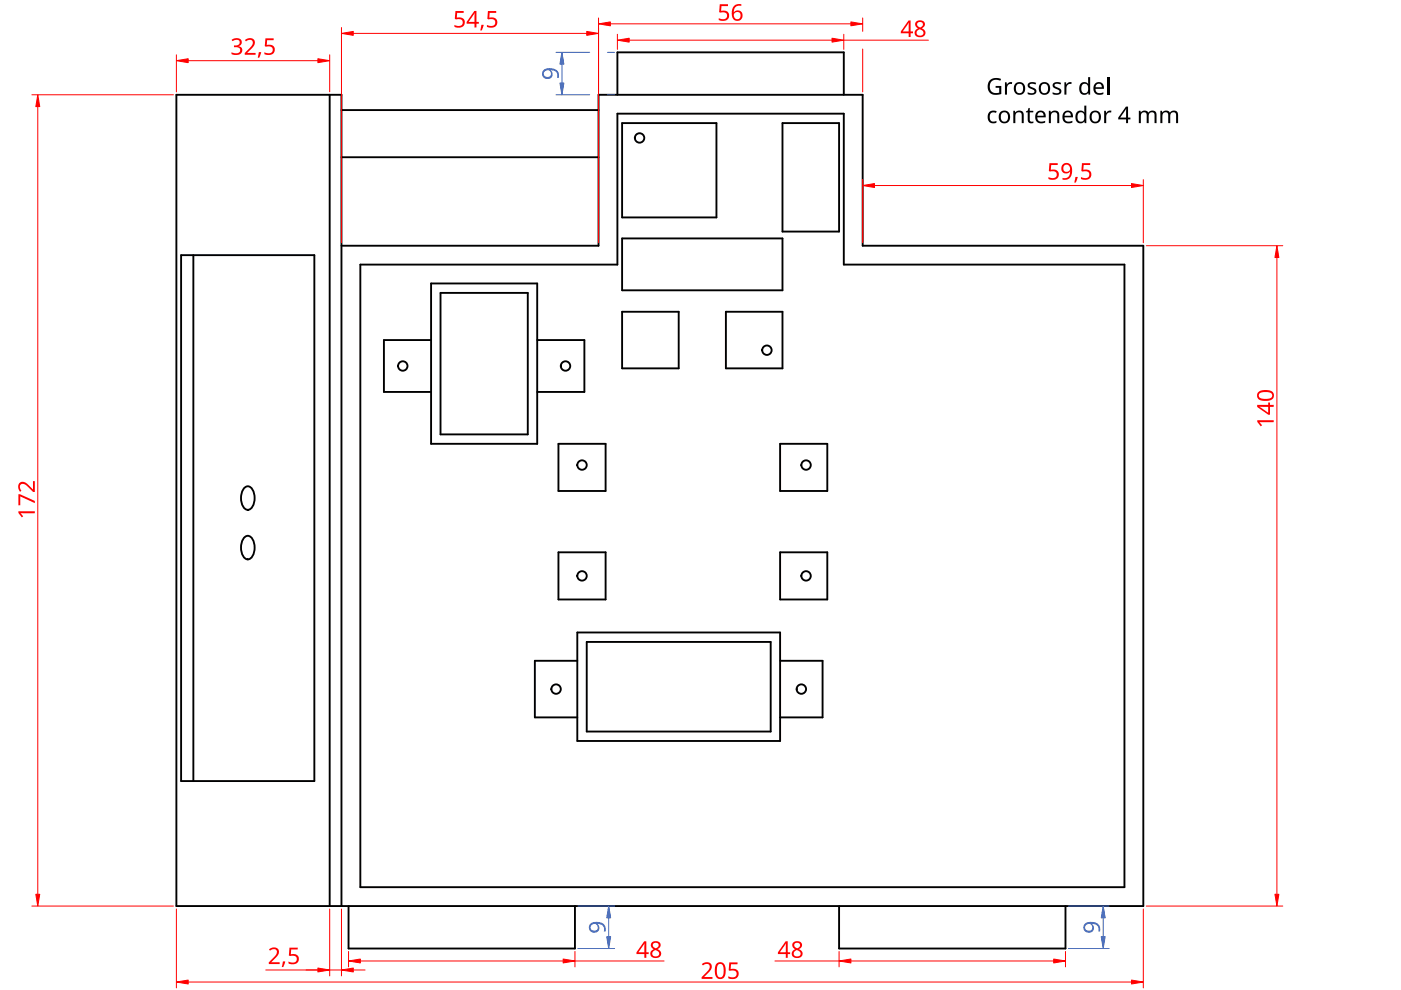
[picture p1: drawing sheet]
<svg xmlns="http://www.w3.org/2000/svg" width="297mm" height="210mm" viewBox="0 0 297 210" stroke-linecap="round" stroke-linejoin="round" font-family="sans-serif">
<g fill="none" stroke="#000" stroke-width=".4">
<path d="M69.9 20.1v172M72.4 33.3h54.5M72.4 23.3h54.5M130.9 20.1v-9h48v9M131.9 26.1h20v20h-20zM165.9 26.1h12v23h-12zM38.4 54.1h28.2v111.5h-28.2zM41 54.1v111.5M72.4 52.1h54.5v-32h56v32h59.5v140h-205v-172h35v172M76.4 56.1h54.5v-32h48v32h59.5v132h-162zM131.9 50.6h34v11h-34zM91.4 72.1h-10v11h10"/>
<path d="M91.4 60.1h22.5v34h-22.5zM93.4 62.1h18.5v30h-18.5zM113.9 72.1h10v11h-10M131.9 66.1h12v12h-12zM153.9 66.1h12v12h-12zM118.4 94.1h10v10h-10zM165.4 94.1h10v10h-10zM51.8 103.4a1.19 1.19 0 0 1 1.3-.1 1.19 1.19 0 0 1 .7 1 3.3 3.3 0 0 1-.9 3.7 1.25 1.25 0 0 1-1.6-1.1 3.7 3.7 0 0 1 .5-3.5zM51.8 113.9a1.19 1.19 0 0 1 1.3-.1 1.19 1.19 0 0 1 .7 1 3.3 3.3 0 0 1-.9 3.7 1.25 1.25 0 0 1-1.6-1.1 3.7 3.7 0 0 1 .5-3.5zM118.4 117.1h10v10h-10zM165.4 117.1h10v10h-10zM122.4 134.1h43v23h-43z"/>
<path d="M124.4 136.1h39v19h-39zM122.4 140.1h-9v12h9M165.4 140.1h9v12h-9M73.9 192.1v9h48v-9M177.9 192.1v9h48v-9"/>
<circle cx="135.6" cy="29.2" r="1"/>
<circle cx="85.4" cy="77.6" r="1"/>
<circle cx="119.9" cy="77.6" r="1"/>
<circle cx="162.6" cy="74.3" r="1"/>
<circle cx="123.4" cy="98.6" r="1"/>
<circle cx="170.9" cy="98.6" r="1"/>
<circle cx="123.4" cy="122.1" r="1"/>
<circle cx="170.9" cy="122.1" r="1"/>
<circle cx="117.9" cy="146.1" r="1"/>
<circle cx="169.9" cy="146.1" r="1"/>
</g>
<path d="M6.8 20.1h30M8 22.6v167M6.8 192.1h30" fill="none" stroke="#f00" stroke-width=".21"/>
<g fill="#f00" stroke="#f00" stroke-width=".21">
<path d="M8 20.1l.4 2.5h-.8z"/>
<path d="M7.6 189.6h.8l-.4 2.5z"/>
</g>
<g fill="#f00">
<path d="M3.9 108.4h3.5v.4h-3.1l.6 .7-.3 .2-.7-.9z"/>
<path d="M3.9 104.8h.3l3.2 1.4v.5l-3.1-1.5v1.9h-.4z"/>
<path d="M4.1 102.4a1.5 1.5 0 0 1 2.2 .6l.7 .8v-1.8h.4v2.3h-.4l-1.1-1.1a.98 .98 0 0 0-1.6-.2l-.1 .4 .3 .6-.2 .3a1.47 1.47 0 0 1-.2-1.9z"/>
</g>
<path d="M243 52.1h29M270.7 54.6v135M243 192.1h29" fill="none" stroke="#f00" stroke-width=".21"/>
<g fill="#f00" stroke="#f00" stroke-width=".21">
<path d="M270.3 189.6h.8l-.4 2.5z"/>
<path d="M270.7 52.1l.4 2.5h-.8z"/>
</g>
<g fill="#f00">
<path d="M266.6 89.1h3.5v.4h-3.1l.6 .7-.3 .2-.7-1z"/>
<path d="M266.6 85.8h2.3v-.5h.4v.5h.8v.5h-.8v1.6h-.4l-2.3-1.6zM267 86.2l1.9 1.3v-1.2z"/>
<path d="M266.8 83.2a2.6 2.6 0 0 1 3.2 .1 1.22 1.22 0 0 1-.2 1.3 1.22 1.22 0 0 1-1.3 .4 1.53 1.53 0 0 1-2-1zM267.1 83.4a.75 .75 0 0 0 0 .9 .75 .75 0 0 0 .9 .3l1-.1a.69 .69 0 0 0 .7-.7 .69 .69 0 0 0-.7-.6h-1.3z"/>
</g>
<path d="M37.4 192.7v16.8M242.4 192.7v16.8M39.9 208.2h200" fill="none" stroke="#f00" stroke-width=".21"/>
<g fill="#f00" stroke="#f00" stroke-width=".21">
<path d="M37.4 208.2l2.5-.4v.8z"/>
<path d="M239.9 207.8l2.5 .4-2.5 .4z"/>
</g>
<g fill="#f00">
<path d="M148.8 204.4a1.16 1.16 0 0 1 1.3-.4 1.16 1.16 0 0 1 .8 1.2l-.3 .6-1.3 1.3h1.8v.4h-2.3v-.3l1.1-1.1a.98 .98 0 0 0 .2-1.7h-.4l-.7 .3z"/>
<path d="M154.6 204.1h1.8v.3h-1.4l-.1 1.1a1.17 1.17 0 0 1 1.7 .9 1.17 1.17 0 0 1-1.6 1.2l-.6-.2v-.4a1.03 1.03 0 0 0 1.8-.5 .93 .93 0 0 0-1.5-.7l-.2-.1z"/>
<path d="M152 204.3a1.16 1.16 0 0 1 1.3-.1 1.16 1.16 0 0 1 .5 1.2 1.68 1.68 0 0 1-1 2.2 1.27 1.27 0 0 1-1.2-1.6l.1-1.2zM152.2 204.6a2.16 2.16 0 0 0 .3 2.6 .82 .82 0 0 0 .9-1.1 1.35 1.35 0 0 0-.7-1.7z"/>
</g>
<path d="M37.4 11.6v7.9M39.9 12.9h27.5M69.9 11.6v7.9" fill="none" stroke="#f00" stroke-width=".21"/>
<g fill="#f00" stroke="#f00" stroke-width=".21">
<path d="M67.4 12.5l2.5 .4-2.5 .4z"/>
<path d="M37.4 12.9l2.5-.4v.8z"/>
</g>
<g fill="#f00">
<path d="M49.1 8.4a1.25 1.25 0 0 1 1.2-.4 1.25 1.25 0 0 1 1 .9 .85 .85 0 0 1-.8 .9 .93 .93 0 0 1 .9 1 .93 .93 0 0 1-1.1 .8l-1.2-.1v-.4a1.24 1.24 0 0 0 1.8-.3 .71 .71 0 0 0-1-.8h-.3v-.4a.81 .81 0 0 0 .9 0 .81 .81 0 0 0 .3-.8 1.02 1.02 0 0 0-1.5-.1z"/>
<path d="M51.9 8.5a1.16 1.16 0 0 1 1.4-.4 1.16 1.16 0 0 1 .7 1.1l-.3 .7-1.3 1.3h1.8v.4h-2.3v-.3l1.1-1.2a.98 .98 0 0 0 .2-1.6h-.4l-.6 .3z"/>
<path d="M54.9 11l.5 .1-.4 1.1h-.4z"/>
<path d="M56.3 8.1h1.7v.4h-1.4v1a1.17 1.17 0 0 1 1.7 1 1.17 1.17 0 0 1-1.6 1.2l-.6-.2v-.4a1.03 1.03 0 0 0 1.7-.6 .93 .93 0 0 0-1.4-.6l-.3-.1z"/>
</g>
<path d="M182.9 38.1v13.4M185.4 39.3h54.5M242.4 38.1v13.4" fill="none" stroke="#f00" stroke-width=".21"/>
<g fill="#f00" stroke="#f00" stroke-width=".21">
<path d="M239.9 38.9l2.5 .4-2.5 .5z"/>
<path d="M182.9 39.3l2.5-.4v.9z"/>
</g>
<g fill="#f00">
<path d="M222.5 34.6h1.8v.4h-1.4l-.1 1a1.17 1.17 0 0 1 1.7 1 1.17 1.17 0 0 1-1.6 1.1l-.6-.2v-.4a1.03 1.03 0 0 0 1 .3 1.03 1.03 0 0 0 .8-.8 .93 .93 0 0 0-1.5-.6l-.2-.2z"/>
<path d="M228 37.5l.5 .1-.4 1.1h-.3z"/>
<path d="M229.4 34.6h1.7v.4h-1.3l-.1 1a1.17 1.17 0 0 1 1.7 1 1.17 1.17 0 0 1-1.6 1.1l-.6-.2v-.4a1.03 1.03 0 0 0 1 .3 1.03 1.03 0 0 0 .8-.8 .93 .93 0 0 0-1.5-.6l-.2-.2z"/>
<path d="M225.3 34.9a1.22 1.22 0 0 1 1.5-.2 1.22 1.22 0 0 1 .5 1.4 1.64 1.64 0 0 1-2 2v-.4a1.16 1.16 0 0 0 1.2-.2 1.16 1.16 0 0 0 .4-1.1 1.08 1.08 0 0 1-1.7 .1 1.08 1.08 0 0 1 .1-1.6zM225.4 35.7a.76 .76 0 0 0 1.5 0 .76 .76 0 0 0-1.5 0z"/>
</g>
<path d="M72.4 5.8v45.7M74.9 7.1h49.5M126.9 5.8v45.7" fill="none" stroke="#f00" stroke-width=".21"/>
<g fill="#f00" stroke="#f00" stroke-width=".21">
<path d="M124.4 6.7l2.5 .4-2.5 .4z"/>
<path d="M72.4 7.1l2.5-.4v.8z"/>
</g>
<g fill="#f00">
<path d="M96.6 2.3h1.7v.4h-1.4l-.1 1a1.17 1.17 0 0 1 1.8 1 1.17 1.17 0 0 1-1.6 1.2l-.7-.2v-.4a1.03 1.03 0 0 0 1.1 .3 1.03 1.03 0 0 0 .7-.8 .93 .93 0 0 0-1.5-.7l-.2-.1z"/>
<path d="M102.1 5.3h.5l-.5 1.2h-.3z"/>
<path d="M103.5 2.3h1.7v.4h-1.4l-.1 1a1.17 1.17 0 0 1 1.8 1 1.17 1.17 0 0 1-1.6 1.2l-.7-.2v-.4a1.03 1.03 0 0 0 1.8-.5 .93 .93 0 0 0-1.5-.7l-.2-.1z"/>
<path d="M100.6 2.3h.4v2.3h.5v.4h-.5v.8h-.4v-.8h-1.7v-.3zM100.6 2.8l-1.2 1.8h1.2z"/>
</g>
<path d="M73.9 201.7v3.3M76.4 203.8h43M121.9 201.7v3.3M121.9 203.8h18.9" fill="none" stroke="#f00" stroke-width=".21"/>
<g fill="#f00" stroke="#f00" stroke-width=".21">
<path d="M73.9 203.8l2.5-.5v.9z"/>
<path d="M119.4 203.3l2.5 .5-2.5 .4z"/>
</g>
<g fill="#f00">
<path d="M136.6 199.6h.4v2.3h.5v.4h-.5v.8h-.4v-.8h-1.7v-.4zM136.6 200l-1.2 1.9h1.2z"/>
<path d="M138.1 199.9a1.03 1.03 0 0 1 1.3-.4 1.03 1.03 0 0 1 .6 1.2l-.6 .5a1 1 0 0 1 .7 1.3 1 1 0 0 1-1.3 .6 .94 .94 0 0 1-.9-.8 .94 .94 0 0 1 .7-1l-.2-.1a.88 .88 0 0 1-.3-1.3zM138.3 202.2a.7 .7 0 0 0 1.4 0 .7 .7 0 0 0-1.4 0zM138.4 200.5a.6 .6 0 0 0 1.2 0 .6 .6 0 0 0-1.2 0z"/>
</g>
<path d="M164.3 203.8h13.6M177.9 201.7v3.3M180.4 203.8h43M225.9 201.7v3.3" fill="none" stroke="#f00" stroke-width=".21"/>
<g fill="#f00" stroke="#f00" stroke-width=".21">
<path d="M177.9 203.8l2.5-.5v.9z"/>
<path d="M223.4 203.3l2.5 .5-2.5 .4z"/>
</g>
<g fill="#f00">
<path d="M166.6 199.6h.4v2.3h.5v.4h-.5v.8h-.4v-.8h-1.7v-.4zM166.6 200l-1.3 1.9h1.3z"/>
<path d="M168.1 199.9a1.03 1.03 0 0 1 1.3-.4 1.03 1.03 0 0 1 .6 1.2l-.6 .5a1 1 0 0 1 .7 1.3 1 1 0 0 1-1.3 .6 .94 .94 0 0 1-.9-.8 .94 .94 0 0 1 .7-1l-.2-.1a.88 .88 0 0 1-.3-1.3zM168.3 202.2a.69 .69 0 0 0 1.3 0 .69 .69 0 0 0-1.3 0zM168.4 200.5a.6 .6 0 0 0 1.2 0 .6 .6 0 0 0-1.2 0z"/>
</g>
<path d="M130.9 7.3v3.2M133.4 8.5h43M178.9 7.3v3.2M178.9 8.5h17.9" fill="none" stroke="#f00" stroke-width=".21"/>
<g fill="#f00" stroke="#f00" stroke-width=".21">
<path d="M176.4 8.1l2.5 .4-2.5 .4z"/>
<path d="M130.9 8.5l2.5-.4v.8z"/>
</g>
<g fill="#f00">
<path d="M192.6 4.3h.5v2.4h.5v.4h-.5v.7h-.5v-.7h-1.6v-.4zM192.7 4.8l-1.3 1.9h1.2z"/>
<path d="M194.2 4.7a1.03 1.03 0 0 1 1.3-.4 1.03 1.03 0 0 1 .5 1.2l-.6 .5a1 1 0 0 1 .8 1.3 1 1 0 0 1-1.4 .6 .94 .94 0 0 1-.9-.9 .94 .94 0 0 1 .7-1l-.1-.1a.88 .88 0 0 1-.3-1.2zM194.3 6.9a.7 .7 0 0 0 1.4 0 .7 .7 0 0 0-1.4 0zM194.5 5.2a.58 .58 0 0 0 1.1 0 .58 .58 0 0 0-1.1 0z"/>
</g>
<path d="M126.9 3.8v15.7M129.4 5.1h51M182.9 3.8v2.8M182.9 10.4v9.1" fill="none" stroke="#f00" stroke-width=".21"/>
<g fill="#f00" stroke="#f00" stroke-width=".21">
<path d="M180.4 4.6l2.5 .5-2.5 .4z"/>
<path d="M126.9 5.1l2.5-.5v.9z"/>
</g>
<g fill="#f00">
<path d="M152.6 .9h1.8v.4h-1.4l-.1 1a1.17 1.17 0 0 1 1.7 1 1.17 1.17 0 0 1-1.6 1.1l-.6-.2v-.4a1.03 1.03 0 0 0 1 .3 1.03 1.03 0 0 0 .8-.8 .93 .93 0 0 0-1.5-.6l-.2-.2z"/>
<path d="M155.6 1.2l.6-.3h.5h.5v.4a1.18 1.18 0 0 0-1.6 1.3 1.08 1.08 0 0 1 1.6-.1 1.08 1.08 0 0 1-.1 1.6 1.22 1.22 0 0 1-1.4 .1 1.22 1.22 0 0 1-.6-1.3l.1-.9zM155.5 3.3a.8 .8 0 0 0 1.6 0 .8 .8 0 0 0-1.6 0z"/>
</g>
<path d="M69.9 192.7v14.2M72.4 192.7v14.2M56.3 205.7h16.1M74.9 205.7h2.5" fill="none" stroke="#f00" stroke-width=".21"/>
<g fill="#f00" stroke="#f00" stroke-width=".21">
<path d="M67.4 205.2l2.5 .5-2.5 .4z"/>
<path d="M72.4 205.7l2.5-.5v.9z"/>
</g>
<g fill="#f00">
<path d="M57 201.3a1.16 1.16 0 0 1 1.4-.4 1.16 1.16 0 0 1 .7 1.1l-.3 .7-1.3 1.3h1.8v.4h-2.3v-.4l1.1-1.1a.98 .98 0 0 0 .2-1.6h-.4l-.6 .3z"/>
<path d="M60 203.8l.5 .1-.4 1.1h-.4z"/>
<path d="M61.4 200.9h1.7v.4h-1.4v1a1.17 1.17 0 0 1 1.7 1 1.17 1.17 0 0 1-1.6 1.1l-.6-.1v-.4a1.03 1.03 0 0 0 1 .2 1.03 1.03 0 0 0 .7-.8 .93 .93 0 0 0-1.4-.6l-.3-.1z"/>
</g>
<path d="M226.5 192.1h8.6M233.9 194.6v4M226.5 201.1h8.6" fill="none" stroke="#3b61b4" stroke-width=".21"/>
<g fill="#3b61b4" stroke="#3b61b4" stroke-width=".21">
<path d="M233.5 198.6h.8l-.4 2.5z"/>
<path d="M233.9 192.1l.4 2.5h-.8z"/>
</g>
<path d="M230 195.9a2.18 2.18 0 0 1 3.2 .6v1h-.3a1.16 1.16 0 0 0-.2-1.2 1.16 1.16 0 0 0-1.2-.4 1.08 1.08 0 0 1 .1 1.6 1.08 1.08 0 0 1-1.6 0 1.16 1.16 0 0 1 0-1.6zM230.1 196.6a.76 .76 0 0 0 1.5 0 .76 .76 0 0 0-1.5 0z" fill="#3b61b4"/>
<path d="M122.5 192.1h7.8M129.1 194.6v4M122.5 201.1h7.8" fill="none" stroke="#3b61b4" stroke-width=".21"/>
<g fill="#3b61b4" stroke="#3b61b4" stroke-width=".21">
<path d="M128.6 198.6h.9l-.4 2.5z"/>
<path d="M129.1 192.1l.4 2.5h-.9z"/>
</g>
<path d="M125.1 195.9a2.18 2.18 0 0 1 3.3 .6v1h-.4a1.16 1.16 0 0 0-.2-1.2 1.16 1.16 0 0 0-1.1-.4 1.08 1.08 0 0 1 .1 1.6 1.08 1.08 0 0 1-1.6 0 1.16 1.16 0 0 1-.1-1.6zM125.2 196.6a.76 .76 0 0 0 1.5 0 .76 .76 0 0 0-1.5 0z" fill="#3b61b4"/>
<path d="M117.9 11.1h7.1M119.1 13.6v4M128.8 11.1h1.5M117.9 20.1h7.1M128.8 20.1h1.5" fill="none" stroke="#3b61b4" stroke-width=".21"/>
<g fill="#3b61b4" stroke="#3b61b4" stroke-width=".21">
<path d="M119.1 11.1l.5 2.5h-.9z"/>
<path d="M118.7 17.6h.9l-.5 2.5z"/>
</g>
<path d="M115.2 14.9a2.18 2.18 0 0 1 3.2 .6l.1 1h-.4a1.16 1.16 0 0 0-.2-1.2 1.16 1.16 0 0 0-1.1-.4 1.08 1.08 0 0 1 .1 1.6 1.08 1.08 0 0 1-1.7-.1 1.16 1.16 0 0 1 0-1.5zM115.3 15.6a.76 .76 0 0 0 1.5 0 .76 .76 0 0 0-1.5 0z" fill="#3b61b4"/>
<g fill="#000">
<path d="M209.9 17a2.24 2.24 0 0 1 2.3-.3l-.1 .4a1.44 1.44 0 0 0-2.2 1.1 1.44 1.44 0 0 0 2 1.4v-1h-.8v-.4h1.2v1.7l-.3 .1a1.86 1.86 0 0 1-2.3-.6 1.86 1.86 0 0 1 .2-2.4zM213.1 17.4h.3l.1 .5 .5-.4 .6-.1-.1 .4h-.4a.84 .84 0 0 0-.6 .9v1.4h-.4zM218 17.7a1.54 1.54 0 0 1 1.7-.1l-.2 .3-.7-.2-.5 .2 .1 .4 .6 .3a.79 .79 0 0 1 .7 .9 .79 .79 0 0 1-1 .6l-.8-.2v-.3l.4 .1a.63 .63 0 0 0 1-.4l-.6-.4a.78 .78 0 0 1-.7-1.2zM223.3 17.7a1.54 1.54 0 0 1 1.7-.1l-.2 .3-.7-.2-.5 .2v.4l.7 .3a.79 .79 0 0 1 .7 .9 .79 .79 0 0 1-1 .6l-.8-.2v-.3l.4 .1a.63 .63 0 0 0 1-.4l-.6-.4a.78 .78 0 0 1-.7-1.2zM225.7 17.4h.3l.1 .5 .5-.4 .6-.1v.4h-.5a.84 .84 0 0 0-.6 .9v1.4h-.4zM209.7 23.8l.5-.3h.6l.5 .1-.1 .3a.97 .97 0 0 0-1.4 .7 .97 .97 0 0 0 1 1.2l.5-.2v.4a1.31 1.31 0 0 1-1.6-.2 1.31 1.31 0 0 1-.2-1.6zM214.8 23.5h.4l.1 .3a1 1 0 0 1 1-.3 1 1 0 0 1 .8 .9v1.7h-.5v-1.7a.7 .7 0 0 0-.8-.6 .7 .7 0 0 0-.5 1v1.3h-.5zM218.1 22.9h.2v.6h.8v.3h-.8v1.5l.3 .5h.5v.3a.8 .8 0 0 1-1.2-.8v-1.5h-.4v-.2l.4-.2zM222.4 23.5h.3l.1 .3a1 1 0 0 1 1.1-.3 1 1 0 0 1 .7 .9v1.7h-.4v-1.7a.7 .7 0 0 0-.9-.6 .7 .7 0 0 0-.5 1v1.3h-.4zM234.1 23.5h.4v.5l.5-.5h.6v.4h-.5a.84 .84 0 0 0-.6 .8v1.4h-.4zM241.5 23.5h.3l.1 .3a.99 .99 0 0 1 1.6 .1 .93 .93 0 0 1 1-.4 .93 .93 0 0 1 .7 .9v1.7h-.4v-1.7a.64 .64 0 0 0-.8-.6 .64 .64 0 0 0-.5 .9v1.4h-.4v-1.7a.66 .66 0 0 0-.8-.6 .66 .66 0 0 0-.4 1v1.3h-.4zM246 23.5h.4v.3a.99 .99 0 0 1 1.7 .1 .93 .93 0 0 1 1-.4 .93 .93 0 0 1 .7 .9v1.7h-.4v-1.7a.64 .64 0 0 0-.8-.6 .64 .64 0 0 0-.5 .9v1.4h-.4v-1.7a.66 .66 0 0 0-.8-.6 .66 .66 0 0 0-.5 1v1.3h-.4z"/>
<path d="M215.3 17.8a1.32 1.32 0 0 1 2.1 .6 1.32 1.32 0 0 1-1.4 1.7 1.41 1.41 0 0 1-.7-2.3zM215.7 17.9a1.02 1.02 0 0 0-.3 1.2 1.02 1.02 0 0 0 1.1 .6 1.01 1.01 0 0 0 .4-1.2 1.01 1.01 0 0 0-1.1-.7z"/>
<path d="M220.6 17.8a1.32 1.32 0 0 1 2.1 .6 1.32 1.32 0 0 1-1.4 1.7 1.41 1.41 0 0 1-.7-2.3zM221 17.9a1.02 1.02 0 0 0-.3 1.2 1.02 1.02 0 0 0 1.1 .6 1.01 1.01 0 0 0 .4-1.2 1.01 1.01 0 0 0-1.1-.7z"/>
<path d="M212.1 23.8a1.32 1.32 0 0 1 2.1 .6 1.32 1.32 0 0 1-1.4 1.7 1.41 1.41 0 0 1-.7-2.3zM212.5 23.9a1.02 1.02 0 0 0-.3 1.2 1.02 1.02 0 0 0 1.1 .6 1.01 1.01 0 0 0 .4-1.2 1.01 1.01 0 0 0-1.1-.6z"/>
<path d="M219.8 23.8a1.13 1.13 0 0 1 1.4-.2 1.13 1.13 0 0 1 .5 1.3h-1.8a1 1 0 0 0 .6 .9 1 1 0 0 0 1.1-.2v.4a1.42 1.42 0 0 1-1.9-.3 1.42 1.42 0 0 1 .1-1.9zM220.1 24l-.2 .5h1.4a.65 .65 0 0 0-.4-.7 .65 .65 0 0 0-.8 .2z"/>
<path d="M225.6 23.8a1.13 1.13 0 0 1 1.4-.2 1.13 1.13 0 0 1 .5 1.3h-1.8a1 1 0 0 0 .6 .9 1 1 0 0 0 1.1-.2v.4a1.42 1.42 0 0 1-1.9-.3 1.42 1.42 0 0 1 .1-1.9zM225.9 24l-.2 .5h1.3a.65 .65 0 0 0-.3-.7 .65 .65 0 0 0-.8 .2z"/>
<path d="M228.4 23.6a1.1 1.1 0 0 1 1.5 .2v-1.4h.4v3.7h-.3l-.1-.3a1.09 1.09 0 0 1-1.3 .2 1.09 1.09 0 0 1-.6-1.2l.1-.6zM228.7 23.9a1.05 1.05 0 0 0-.3 1.2 1.05 1.05 0 0 0 .9 .7 1.14 1.14 0 0 0 0-2z"/>
<path d="M229.3 17.6a1.1 1.1 0 0 1 1.4 .2v-1.4h.4v3.7h-.3l-.1-.4a1.09 1.09 0 0 1-1.3 .3 1.09 1.09 0 0 1-.6-1.2l.1-.6zM229.5 17.9a1.05 1.05 0 0 0-.3 1.1 1.05 1.05 0 0 0 .9 .7 1.14 1.14 0 0 0 0-1.9z"/>
<path d="M232.1 17.8a1.13 1.13 0 0 1 1.4-.3 1.13 1.13 0 0 1 .6 1.3h-1.8a1 1 0 0 0 .6 .9 1 1 0 0 0 1-.1v.3a1.42 1.42 0 0 1-1.8-.2 1.42 1.42 0 0 1 0-1.9zM232.5 17.9l-.2 .6h1.3a.65 .65 0 0 0-.4-.7 .65 .65 0 0 0-.7 .1z"/>
<path d="M231.3 23.8a1.32 1.32 0 0 1 2.1 .6 1.32 1.32 0 0 1-1.4 1.7 1.41 1.41 0 0 1-.7-2.3zM231.7 23.9a1.02 1.02 0 0 0-.2 1.2 1.02 1.02 0 0 0 1 .6 1.01 1.01 0 0 0 .5-1.2 1.01 1.01 0 0 0-1.1-.6z"/>
<path d="M238.7 22.6h.5v2.3h.5v.4h-.5v.8h-.5v-.8h-1.6v-.3zM238.8 23.1l-1.3 1.8h1.2z"/>
</g>
<path d="M234.9 16.4v3.7" fill="none" stroke="#000" stroke-width=".43"/>
</svg>
